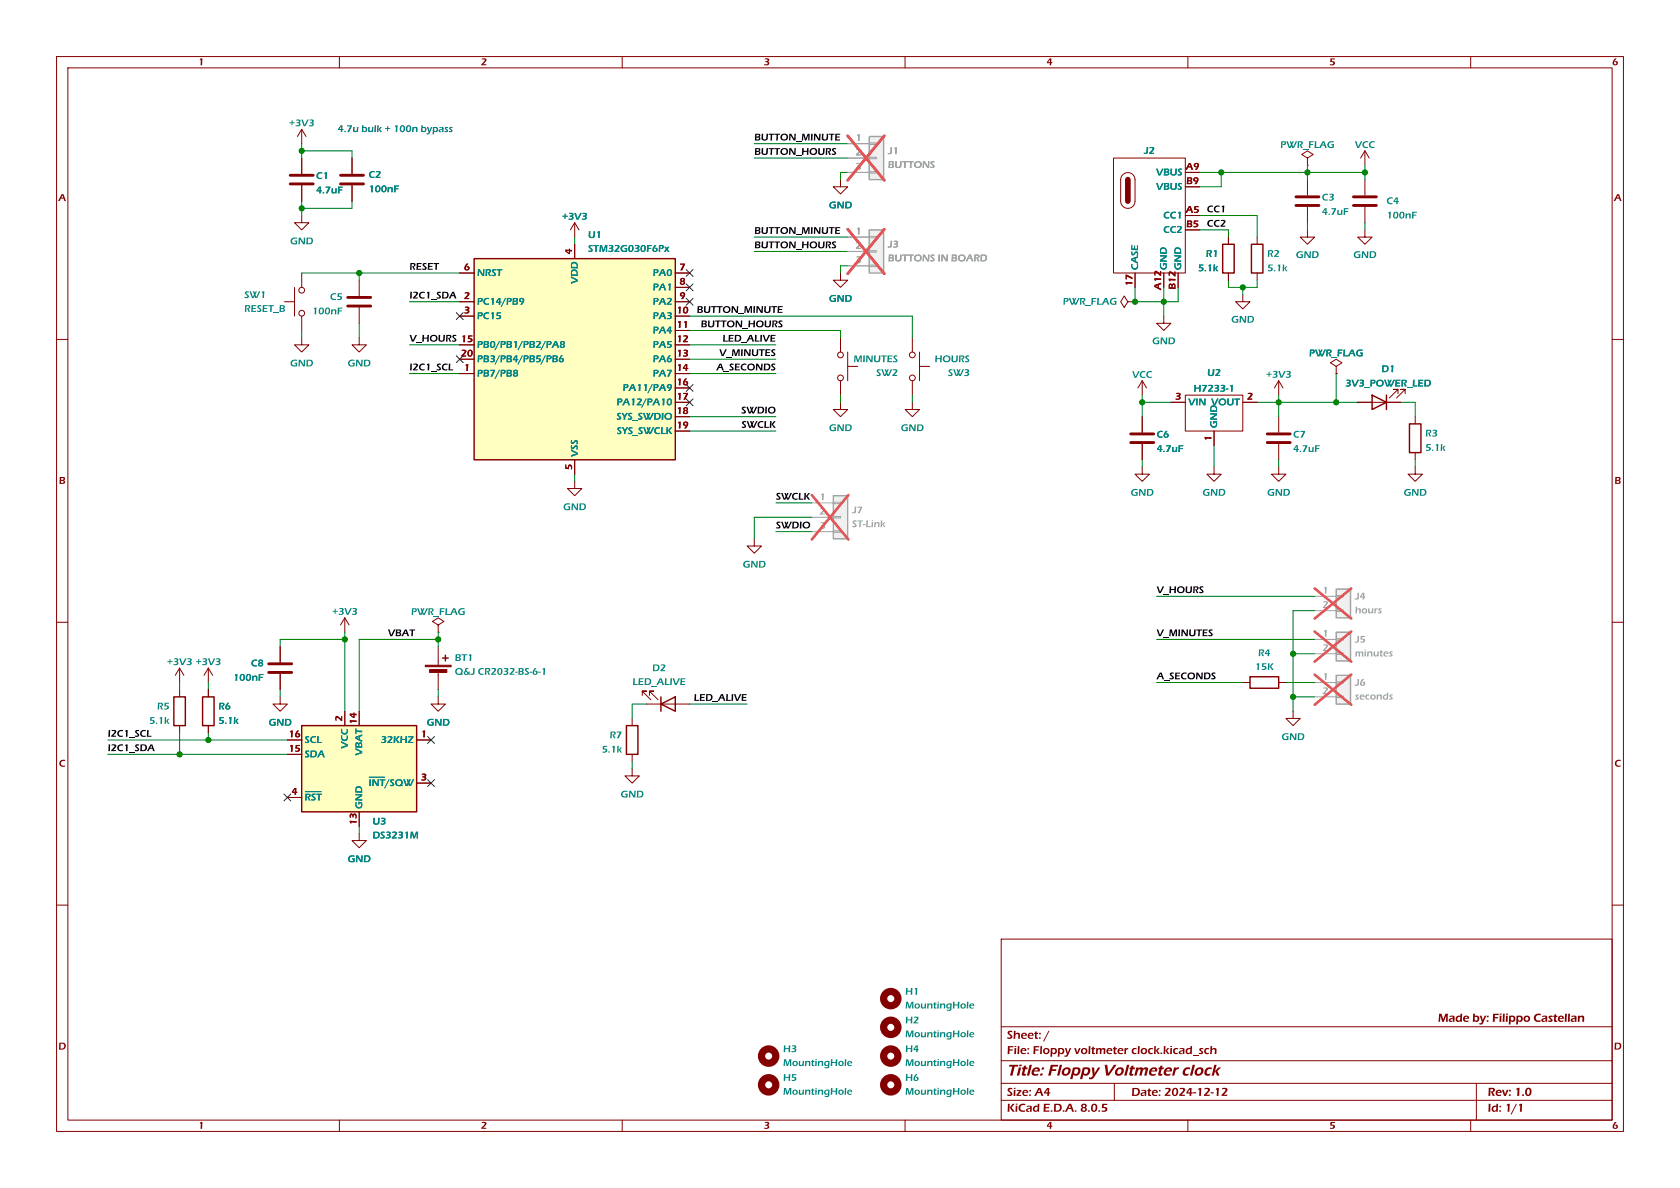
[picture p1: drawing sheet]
<svg xmlns="http://www.w3.org/2000/svg" width="297mm" height="210mm" viewBox="0 0 297 210" stroke-linecap="round" stroke-linejoin="round" font-family="sans-serif">
<defs><g id="words">
<text font-size="2.8" fill="#840000" x="178" y="190.9">Title:FloppyVoltmeter clock</text>
<g font-size="2.1" fill="#840000">
<text x="178" y="184.2">Sheet: /</text>
<text x="254.2" y="181.2">Made by: Filippo Castellan</text>
<text x="178" y="186.9">File: Floppy voltmeter</text>
<text x="200" y="186.9">clock.kicad_sch</text>
<text x="178" y="197.1">KiCad E.D.A. 8.0.5</text>
<text x="178" y="194.3">Size:A4</text>
<text x="200" y="194.3">Date: 2024-12-12</text>
<text x="263" y="194.3">Rev:1.0</text>
<text x="263" y="197.1">Id: 1/1</text>
</g>
<g font-size="1.8" fill="#840000">
<text x="35" y="12.1">1</text>
<text x="85" y="12.1">2</text>
<text x="135" y="12.1">3</text>
<text x="185" y="12.1">4</text>
<text x="235" y="12.1">5</text>
<text x="285" y="12.1">6</text>
<text x="209.6" y="30.2">A9</text>
<text x="209.7" y="32.8">B9</text>
<text x="10.3" y="36.1">A</text>
<text x="209.6" y="37.8">A5</text>
<text x="209.7" y="40.4">B5</text>
<text x="285.3" y="36.1">A</text>
<text x="101.3" y="45" transform="rotate(-90 101.3 45)">4</text>
<text x="82" y="53.1">2</text>
<text x="82" y="48">6</text>
<text x="120.1" y="48">7</text>
<text x="120.1" y="50.5">8</text>
<text x="120.1" y="53.1">9</text>
<text x="200.4" y="50.6" transform="rotate(-90 200.4 50.6)">17</text>
<text x="205.5" y="51.3" transform="rotate(-90 205.5 51.3)">A12</text>
<text x="208" y="51.2" transform="rotate(-90 208 51.2)">B12</text>
<text x="82" y="55.6">3</text>
<text x="119.6" y="55.6">10</text>
<text x="119.6" y="58.2">11</text>
<text x="81.5" y="63.2">20</text>
<text x="81.5" y="60.7">15</text>
<text x="82" y="65.8">1</text>
<text x="119.6" y="60.7">12</text>
<text x="119.6" y="63.2">13</text>
<text x="119.6" y="65.8">14</text>
<text x="119.6" y="68.3">16</text>
<text x="119.6" y="70.9">17</text>
<text x="207.7" y="70.9">3</text>
<text x="220.4" y="70.9">2</text>
<text x="119.6" y="73.4">18</text>
<text x="119.6" y="75.9">19</text>
<text x="101.3" y="83.1" transform="rotate(-90 101.3 83.1)">5</text>
<text x="214.4" y="78" transform="rotate(-90 214.4 78)">1</text>
<text x="10.4" y="86.1">B</text>
<text x="285.4" y="86.1">B</text>
<text x="51" y="130.6">16</text>
<text x="60.7" y="127.5" transform="rotate(-90 60.7 127.5)">2</text>
<text x="63.2" y="128.1" transform="rotate(-90 63.2 128.1)">14</text>
<text x="74.4" y="130.6">1</text>
<text x="10.4" y="136.1">C</text>
<text x="51" y="133.1">15</text>
<text x="285.4" y="136.1">C</text>
<text x="51.5" y="140.7">4</text>
<text x="74.4" y="138.2">3</text>
<text x="63.2" y="145.9" transform="rotate(-90 63.2 145.9)">13</text>
<text x="10.3" y="186.1">D</text>
<text x="285.3" y="186.1">D</text>
<text x="35" y="200.1">1</text>
<text x="85" y="200.1">2</text>
<text x="135" y="200.1">3</text>
<text x="185" y="200.1">4</text>
<text x="235" y="200.1">5</text>
<text x="285" y="200.1">6</text>
</g>
<g font-size="1.8" fill="#008484">
<text x="51.1" y="22.8">+3V3</text>
<text x="202.2" y="27.7">J2</text>
<text x="226.3" y="26.7">PWR_FLAG</text>
<text x="239.5" y="26.7">VCC</text>
<text x="55.9" y="32.1">C1</text>
<text x="55.9" y="34.7">4.7uF</text>
<text x="65.2" y="31.9">C2</text>
<text x="65.2" y="34.5">100nF</text>
<text x="204.4" y="31.5">VBUS</text>
<text x="204.4" y="34.1">VBUS</text>
<text x="233.7" y="36">C3</text>
<text x="99.3" y="39.3">+3V3</text>
<text x="146.5" y="37.3">GND</text>
<text x="205.6" y="39.1">CC1</text>
<text x="205.6" y="41.7">CC2</text>
<text x="233.7" y="38.5">4.7uF</text>
<text x="245.1" y="36.6">C4</text>
<text x="245.1" y="39.1">100nF</text>
<text x="51.3" y="43.7">GND</text>
<text x="104" y="45">STM32G030F6Px</text>
<text x="104" y="42.6">U1</text>
<text x="201.7" y="47.8" transform="rotate(-90 201.7 47.8)">CASE</text>
<text x="206.8" y="47.8" transform="rotate(-90 206.8 47.8)">GND</text>
<text x="209.3" y="47.8" transform="rotate(-90 209.3 47.8)">GND</text>
<text x="213.2" y="45.9">R1</text>
<text x="224" y="45.9">R2</text>
<text x="229.1" y="46.1">GND</text>
<text x="239.3" y="46.1">GND</text>
<text x="43.2" y="53.2">SW1</text>
<text x="58.3" y="53.5">C5</text>
<text x="84.3" y="49.3">NRST</text>
<text x="102.6" y="50.2" transform="rotate(-90 102.6 50.2)">VDD</text>
<text x="115.4" y="49.3">PA0</text>
<text x="115.4" y="51.8">PA1</text>
<text x="146.5" y="53.9">GND</text>
<text x="211.8" y="48.5">5.1k</text>
<text x="224" y="48.5">5.1k</text>
<text x="43.2" y="55.6">RESET_B</text>
<text x="55.2" y="56.1">100nF</text>
<text x="84.3" y="54.4">PC14/PB9</text>
<text x="84.3" y="56.9">PC15</text>
<text x="115.4" y="56.9">PA3</text>
<text x="115.4" y="59.5">PA4</text>
<text x="115.4" y="54.4">PA2</text>
<text x="187.9" y="54.4">PWR_FLAG</text>
<text x="217.7" y="57.5">GND</text>
<text x="51.3" y="65.3">GND</text>
<text x="61.5" y="65.3">GND</text>
<text x="84.3" y="62">PB0/PB1/PB2/PA8</text>
<text x="84.3" y="64.5">PB3/PB4/PB5/PB6</text>
<text x="115.4" y="62">PA5</text>
<text x="115.4" y="64.5">PA6</text>
<text x="150.9" y="64.5">MINUTES</text>
<text x="165.2" y="64.5">HOURS</text>
<text x="203.7" y="61.4">GND</text>
<text x="231.4" y="63.5">PWR_FLAG</text>
<text x="84.3" y="67.1">PB7/PB8</text>
<text x="110.1" y="69.6">PA11/PA9</text>
<text x="115.4" y="67.1">PA7</text>
<text x="154.9" y="67">SW2</text>
<text x="167.6" y="67">SW3</text>
<text x="200.1" y="67.3">VCC</text>
<text x="211" y="69.7">H7233-1</text>
<text x="213.4" y="67">U2</text>
<text x="223.8" y="67.3">+3V3</text>
<text x="237.8" y="68.8">3V3_POWER_LED</text>
<text x="244.2" y="66.3">D1</text>
<text x="109" y="74.7">SYS_SWDIO</text>
<text x="109" y="72.2">PA12/PA10</text>
<text x="109" y="77.2">SYS_SWCLK</text>
<text x="146.5" y="76.7">GND</text>
<text x="159.2" y="76.7">GND</text>
<text x="204.5" y="77.9">C6</text>
<text x="210.1" y="72.2">VIN VOUT</text>
<text x="215.7" y="75.7" transform="rotate(-90 215.7 75.7)">GND</text>
<text x="228.6" y="77.9">C7</text>
<text x="252" y="77.7">R3</text>
<text x="102.6" y="80.8" transform="rotate(-90 102.6 80.8)">VSS</text>
<text x="204.5" y="80.4">4.7uF</text>
<text x="228.6" y="80.4">4.7uF</text>
<text x="252" y="80.2">5.1k</text>
<text x="199.9" y="88.1">GND</text>
<text x="212.6" y="88.1">GND</text>
<text x="224" y="88.1">GND</text>
<text x="248.1" y="88.1">GND</text>
<text x="99.6" y="90.7">GND</text>
<text x="131.3" y="100.8">GND</text>
<text x="58.7" y="109.2">+3V3</text>
<text x="72.7" y="109.2">PWR_FLAG</text>
<text x="29.5" y="118.1">+3V3 +3V3</text>
<text x="44.4" y="118.3">C8</text>
<text x="80.4" y="117.3">BT1</text>
<text x="80.4" y="119.8">Q&amp;J CR2032-BS-6-1</text>
<text x="115.3" y="119.2">D2</text>
<text x="221.8" y="118.9">15K</text>
<text x="222.4" y="116.5">R4</text>
<text x="27.8" y="125.9">R5</text>
<text x="38.6" y="125.9">R6</text>
<text x="41.2" y="120.8">100nF</text>
<text x="111.8" y="121.6">LED_ALIVE</text>
<text x="26.4" y="128.5">5.1k</text>
<text x="38.6" y="128.5">5.1k</text>
<text x="47.5" y="128.8">GND</text>
<text x="53.8" y="131.8">SCL</text>
<text x="67.3" y="131.8">32KHZ</text>
<text x="75.4" y="128.8">GND</text>
<text x="107.8" y="131">R7</text>
<text x="226.6" y="131.3">GND</text>
<text x="53.8" y="134.4">SDA</text>
<text x="62" y="132.3" transform="rotate(-90 62 132.3)">VCC</text>
<text x="64.5" y="133.6" transform="rotate(-90 64.5 133.6)">VBAT</text>
<text x="106.4" y="133.5">5.1k</text>
<text x="53.8" y="142">~{RST}</text>
<text x="64.5" y="143" transform="rotate(-90 64.5 143)">GND</text>
<text x="65.2" y="139.5">~{INT}/SQW</text>
<text x="109.7" y="141.5">GND</text>
<text x="65.9" y="148.7">DS3231M</text>
<text x="65.9" y="146.3">U3</text>
<text x="61.5" y="152.9">GND</text>
<text x="160" y="176.3">H1</text>
<text x="160" y="178.8">MountingHole</text>
<text x="160" y="181.4">H2</text>
<text x="160" y="183.9">MountingHole</text>
<text x="138.4" y="191.6">H5</text>
<text x="138.4" y="186.5">H3</text>
<text x="138.4" y="188.9">MountingHole</text>
<text x="160" y="191.6">H6</text>
<text x="160" y="186.5">H4</text>
<text x="160" y="188.9">MountingHole</text>
<text x="138.4" y="194">MountingHole</text>
<text x="160" y="194">MountingHole</text>
</g>
<text font-size="1.8" fill="#0000c2" x="59.7" y="23.6">4.7u bulk + 100n bypass</text>
<g font-size="1.8">
<text x="133.3" y="27.6">BUTTON_HOURS</text>
<text x="133.3" y="25.1">BUTTON_MINUTE</text>
<text x="133.3" y="41.6">BUTTON_MINUTE</text>
<text x="213.4" y="37.8">CC1</text>
<text x="213.4" y="40.3">CC2</text>
<text x="72.4" y="47.9">RESET</text>
<text x="133.3" y="44.1">BUTTON_HOURS</text>
<text x="72.4" y="53">I2C1_SDA</text>
<text x="123.2" y="55.5">BUTTON_MINUTE</text>
<text x="123.9" y="58.1">BUTTON_HOURS</text>
<text x="72.4" y="60.6">V_HOURS 15</text>
<text x="72.4" y="65.7">I2C1_SCL</text>
<text x="126.6" y="65.7">A_SECONDS</text>
<text x="127.2" y="63.2">V_MINUTES</text>
<text x="127.7" y="60.6">LED_ALIVE</text>
<text x="131" y="73.3">SWDIO</text>
<text x="131.1" y="75.9">SWCLK</text>
<text x="137.2" y="88.6">SWCLK</text>
<text x="137.2" y="93.6">SWDIO</text>
<text x="204.5" y="105.1">V_HOURS</text>
<text x="68.6" y="112.7">VBAT</text>
<text x="204.5" y="112.7">V_MINUTES</text>
<text x="122.6" y="124.1">LED_ALIVE</text>
<text x="204.5" y="120.3">A_SECONDS</text>
<text x="19" y="130.5">I2C1_SCL</text>
<text x="19" y="133">I2C1_SDA</text>
</g>
<g font-size="1.8" fill="#a1a1a1">
<text x="151.2" y="25.1">1</text>
<text x="151.2" y="27.7">2</text>
<text x="157" y="27.7">J1</text>
<text x="151.2" y="30.2">3</text>
<text x="157" y="30.2">BUTTONS</text>
<text x="151.2" y="41.7">1</text>
<text x="151.2" y="44.2">2</text>
<text x="151.2" y="46.7">3</text>
<text x="157" y="44.3">J3</text>
<text x="157" y="46.7">BUTTONS IN BOARD</text>
<text x="144.9" y="88.6">1</text>
<text x="144.9" y="91.2">2</text>
<text x="144.9" y="93.7">3</text>
<text x="150.6" y="91.2">J7</text>
<text x="150.6" y="93.7">ST-Link</text>
<text x="233.8" y="105.2">1</text>
<text x="233.8" y="107.7">2</text>
<text x="239.5" y="106.5">J4</text>
<text x="233.8" y="112.8">1</text>
<text x="239.5" y="108.9">hours</text>
<text x="233.8" y="115.3">2</text>
<text x="239.5" y="114.1">J5</text>
<text x="239.5" y="116.6">minutes</text>
<text x="233.8" y="120.4">1</text>
<text x="233.8" y="122.9">2</text>
<text x="239.5" y="121.7">J6</text>
<text x="239.5" y="124.2">seconds</text>
</g>
</g></defs>
<g fill="none" stroke="#840000" stroke-width=".18">
<path d="M10 10h277v190h-277zM12 12h273v186h-273zM60 10v2M110 10v2M160 10v2M210 10v2M260 10v2M10 60h2M285 60h2M10 110h2M285 110h2M10 160h2"/>
<path d="M285 160h2M177 166h108v32h-108zM60 198v2M110 198v2M160 198v2M177 194.5h108M177 191.5h108M177 187.5h108M210 198v2M260 198v2"/>
</g>
<path d="M198.8 185.3h.3v.1l.3-.1 .1 .1a.65 .65 0 0 0-.4 .9h-.3z" fill="#840000"/>
<g fill="none" stroke="#840000" stroke-width=".18">
<path d="M101.6 39.4l-.8 1.2M101.6 39.4v2.5M101.6 39.4l.8 1.2M231.1 27.9l1.1-.6-1.1-.6-1 .6 1 .6v1.3M231.1 29.2h.1M231.1 31.8v2.7M231.1 36.6v2.8M241.3 26.7l-.8 1.2M241.3 26.7v2.5M241.3 26.7l.8 1.2M201.9 67.3l-.7 1.3M201.9 67.3v2.6"/>
<path d="M201.9 67.3l.8 1.3M177 181.5h108M197 191.5v3M261 191.5v6.5"/>
</g>
<path d="M229.1 36.3h4.1M229.1 34.8h4.1" fill="none" stroke="#840000" stroke-width=".51"/>
<path d="M83.8 45.7h35.6v35.6h-35.6z" fill="#ffffc2"/>
<path d="M83.8 45.7h35.6v35.6h-35.6z" fill="none" stroke="#840000" stroke-width=".25"/>
<path d="M119.4 58.4h2.5M81.3 66h2.5" fill="none" stroke="#840000" stroke-width=".18"/>
<g fill="#008484">
<path d="M99.1 60.4a.38 .38 0 0 1 .6-.1 .38 .38 0 0 1 0 .6 .38 .38 0 0 1 .1 .5 .38 .38 0 0 1-.6 .1l-.2-.3 .2-.1a.22 .22 0 0 0 .3 .2 .22 .22 0 0 0 0-.3 .22 .22 0 0 0-.3 .1h-.2l.2-.2-.2-.3h.2a.19 .19 0 0 0 .3 .2 .19 .19 0 0 0 0-.3 .19 .19 0 0 0-.3 .1h-.2z"/>
<path d="M118 68.1a.5 .5 0 0 1 .7-.1 .5 .5 0 0 1-.1 .8l-.2 .3h-.3l.2-.3a.39 .39 0 0 0 .2-.4 .39 .39 0 0 0-.2-.3l-.1 .3 .2 .1a.32 .32 0 0 1-.4 0 .32 .32 0 0 1 0-.4z"/>
<path d="M118 70.6a.58 .58 0 0 1 .8 .3 .58 .58 0 0 1-.3 .7 .45 .45 0 0 1-.6-.5h.2a.25 .25 0 0 0 .3 .4 .25 .25 0 0 0 .2-.4 .25 .25 0 0 0-.1-.4 .25 .25 0 0 0-.4 .1v.3h-.2z"/>
</g>
<path d="M81.3 53.3h2.5M81.3 55.9h2.5M81.3 48.3h2.5M101.6 43.2v2.5M119.4 53.3h2.5M119.4 48.3h2.5M119.4 50.8h2.5M101.6 81.3v2.5" fill="none" stroke="#840000" stroke-width=".18"/>
<path d="M153.7 40.6h2.5v7.7h-2.5z" fill="#f0f0f0"/>
<path d="M149.9 41.9h3.8M149.9 44.5h3.8M149.9 47h3.8M153.7 46.9h1.2v.2h-1.2zM153.7 44.3h1.2v.3h-1.2zM153.7 41.8h1.2v.2h-1.2z" fill="none" stroke="#a1a1a1" stroke-width=".18"/>
<path d="M153.7 40.6h2.5v7.7h-2.5z" fill="none" stroke="#a1a1a1" stroke-width=".25"/>
<path d="M149.9 40.5l6.4 7.9M156.3 40.5l-6.4 7.9" fill="none" stroke="#e65255" stroke-width=".46"/>
<path d="M153.7 24.1h2.5v7.7h-2.5z" fill="#f0f0f0"/>
<path d="M149.9 25.4h3.8M149.9 27.9h3.8M149.9 30.5h3.8M153.7 30.4h1.2v.2h-1.2zM153.7 27.8h1.2v.3h-1.2zM153.7 25.3h1.2v.2h-1.2z" fill="none" stroke="#a1a1a1" stroke-width=".18"/>
<path d="M153.7 24.1h2.5v7.7h-2.5z" fill="none" stroke="#a1a1a1" stroke-width=".25"/>
<path d="M149.9 24l6.4 7.9M156.3 24l-6.4 7.9" fill="none" stroke="#e65255" stroke-width=".46"/>
<g fill="none" stroke="#840000" stroke-width=".18">
<path d="M148.6 31.8v1.2h1.3l-1.3 1.3-1.3-1.3h1.3M161.3 59.7v2.5M199.4 53.3l-.6-1-.7 1 .7 1.1 .6-1.1h1.3M200.7 53.3h.1M219.7 52.1v1.2h1.3l-1.3 1.3-1.3-1.3h1.3M161.3 67.3v2.6M162.6 64.8h1.7M162.6 62.2v5.1M236.2 64.8l1-.7-1-.6-1 .6 1 .7v1.2M236.2 66h.1"/>
<circle cx="161.3" cy="66.8" r=".51"/>
<circle cx="161.3" cy="62.7" r=".51"/>
</g>
<circle cx="135.9" cy="191.8" r="1.27" fill="none" stroke="#840000" stroke-width="1.3"/>
<path d="M149.9 192.7a.42 .42 0 0 1 .5-.1 .42 .42 0 0 1 .2 .5h-.6l.1 .2 .5 .1a.46 .46 0 0 1-.6 .1 .46 .46 0 0 1-.2-.5h.6l-.2-.2-.2 .2h-.2z" fill="#008484"/>
<g fill="#840000" stroke="#840000" stroke-width=".18">
<path d="M75.2 117.6h4.6v.3h-4.6z"/>
<path d="M75.9 118.4h3.1v.5h-3.1z"/>
</g>
<path d="M148.6 48.3v1.2h1.3l-1.3 1.3-1.3-1.3h1.3M231.1 40.6v1.3h1.3l-1.3 1.3-1.2-1.3h1.2M148.6 71.1v1.3h1.3l-1.3 1.3-1.3-1.3h1.3M31.7 118.1l-.7 1.3M31.7 118.1v2.6M31.7 118.1l.8 1.3M77.5 114.3v3.3M77.5 118.6v3.3M31.7 121.9v1.3M31.7 128.3v1.2M63.5 147.3v1.3h1.3l-1.3 1.3-1.3-1.3h1.3" fill="none" stroke="#840000" stroke-width=".18"/>
<path d="M78.2 116.3h1M78.7 115.8v1M30.7 123.2h2.1v5.1h-2.1z" fill="none" stroke="#840000" stroke-width=".25"/>
<path d="M53.3 128.3h20.4v15.2h-20.4z" fill="#ffffc2"/>
<path d="M216.2 43.2h2v5.1h-2zM221.2 43.2h2.1v5.1h-2.1zM53.3 128.3h20.4v15.2h-20.4z" fill="none" stroke="#840000" stroke-width=".25"/>
<g fill="none" stroke="#840000" stroke-width=".18">
<path d="M53.3 38.1v1.3h1.3l-1.3 1.2-1.2-1.2h1.2M62.2 27.9v2.8M62.2 32.8v2.8M196.8 27.9h12.7v20.4h-12.7zM198.5 30.9a1.27 1.27 0 0 1 1.3-.3 1.27 1.27 0 0 1 .9 1.2v3.8a1.27 1.27 0 0 1-1.3 1.2 1.27 1.27 0 0 1-1.3-1.2v-3.9zM50.3 53.3h1.8M52.1 50.8v5.1M53.3 48.3v2.5M53.3 55.9v2.5M205.7 55.9v1.3h1.3l-1.3 1.2-1.2-1.2h1.2M217.2 41.9v1.3M217.2 48.3v1.2"/>
<path d="M222.2 41.9v1.3M222.2 48.3v1.2M161.3 71.1v1.3h1.3l-1.3 1.3-1.3-1.3h1.3M61 109.2v2.6M61 109.2l-.8 1.3M61 109.2l.7 1.3M77.5 110.5l1-.6-1-.7-1 .7 1 .6v1.3M77.5 111.8h.1M61 125.7v2.6M73.7 130.8h2.5M73.7 138.4h2.5M77.5 123.2v1.3h1.2l-1.2 1.2-1.3-1.2h1.3"/>
<path d="M50.8 141h2.5"/>
<circle cx="53.3" cy="51.3" r=".51"/>
<circle cx="53.3" cy="55.4" r=".51"/>
</g>
<path d="M54 139.9h2.8M65.3 137.4h2.7" fill="none" stroke="#008484" stroke-width=".18"/>
<path d="M60.2 32.5h4.1M60.2 31h4.1" fill="none" stroke="#840000" stroke-width=".51"/>
<path d="M199.4 31.8v3.8" fill="none" stroke="#840000" stroke-width="1"/>
<circle cx="135.9" cy="186.7" r="1.27" fill="none" stroke="#840000" stroke-width="1.3"/>
<path d="M149.9 187.6a.42 .42 0 0 1 .5-.1 .42 .42 0 0 1 .2 .5h-.6l.1 .3h.5a.46 .46 0 0 1-.6 .1 .46 .46 0 0 1-.2-.5h.6l-.2-.2-.2 .2h-.2z" fill="#008484"/>
<path d="M63.5 59.7v1.3h-1.3l1.3 1.2 1.3-1.2h-1.3" fill="none" stroke="#840000" stroke-width=".18"/>
<path d="M147.3 87.6h2.6v7.7h-2.6z" fill="#f0f0f0"/>
<path d="M143.5 88.9h3.8M143.5 91.4h3.8M143.5 94h3.8M147.3 93.9h1.3v.2h-1.3zM147.3 91.3h1.3v.3h-1.3zM147.3 88.8h1.3v.2h-1.3z" fill="none" stroke="#a1a1a1" stroke-width=".18"/>
<path d="M147.3 87.6h2.6v7.7h-2.6z" fill="none" stroke="#a1a1a1" stroke-width=".25"/>
<path d="M143.5 87.5l6.5 7.9M150 87.5l-6.5 7.9" fill="none" stroke="#e65255" stroke-width=".46"/>
<path d="M239.3 36.3h4M239.3 34.8h4" fill="none" stroke="#840000" stroke-width=".51"/>
<path d="M241.3 31.8v2.7M241.3 36.6v2.8M241.3 40.6v1.3h1.3l-1.3 1.3-1.3-1.3h1.3" fill="none" stroke="#840000" stroke-width=".18"/>
<circle cx="157.5" cy="191.8" r="1.27" fill="none" stroke="#840000" stroke-width="1.3"/>
<path d="M171.5 192.7a.42 .42 0 0 1 .5-.1 .42 .42 0 0 1 .2 .5h-.6l.1 .2 .5 .1a.46 .46 0 0 1-.6 .1 .46 .46 0 0 1-.2-.5h.6l-.2-.2-.2 .2h-.2z" fill="#008484"/>
<circle cx="157.5" cy="181.6" r="1.27" fill="none" stroke="#840000" stroke-width="1.3"/>
<path d="M171.5 182.6a.42 .42 0 0 1 .5-.1 .42 .42 0 0 1 .2 .4h-.6l.1 .3h.5a.46 .46 0 0 1-.6 .1 .46 .46 0 0 1-.2-.5h.6l-.2-.2-.2 .2h-.2z" fill="#008484"/>
<path d="M51.3 32.5h4.1M51.3 31h4.1M61.5 54.1h4M61.5 52.6h4" fill="none" stroke="#840000" stroke-width=".51"/>
<path d="M53.3 27.9v2.8M53.3 32.8v2.8M53.3 59.7v1.3h1.3l-1.3 1.2-1.2-1.2h1.2M63.5 49.5v2.8M63.5 54.4v2.8" fill="none" stroke="#840000" stroke-width=".18"/>
<circle cx="157.5" cy="176.5" r="1.27" fill="none" stroke="#840000" stroke-width="1.3"/>
<path d="M171.5 177.5a.42 .42 0 0 1 .5-.1 .42 .42 0 0 1 .2 .4h-.6l.1 .3h.5a.46 .46 0 0 1-.6 .2 .46 .46 0 0 1-.2-.6h.6l-.2-.2-.2 .2h-.2z" fill="#008484"/>
<g fill="none" stroke="#840000" stroke-width=".18">
<path d="M53.3 22.9l-.7 1.2M53.3 22.9v2.5M53.3 22.9l.8 1.2M148.6 59.7v2.5M148.6 67.3v2.6M149.9 64.8h1.7M149.9 62.2v5.1M101.6 85.1v1.3h1.3l-1.3 1.2-1.3-1.2h1.3M133.3 95.3v1.2h1.3l-1.3 1.3-1.2-1.3h1.2"/>
<circle cx="148.6" cy="62.7" r=".51"/>
<circle cx="148.6" cy="66.8" r=".51"/>
</g>
<circle cx="157.5" cy="186.7" r="1.27" fill="none" stroke="#840000" stroke-width="1.3"/>
<path d="M171.5 187.6a.42 .42 0 0 1 .5-.1 .42 .42 0 0 1 .2 .5h-.6l.1 .3h.5a.46 .46 0 0 1-.6 .1 .46 .46 0 0 1-.2-.5h.6l-.2-.2-.2 .2h-.2z" fill="#008484"/>
<g fill="none" stroke="#840000" stroke-width=".18">
<path d="M201.9 73.7v2.8M201.9 78.5v2.8M207 71.1h2.5M209.5 69.9h10.2v6.3h-10.2zM214.6 76.2v2.5M219.7 71.1h2.5M226.1 67.3v2.6M226.1 73.7v2.8M226.1 78.5v2.8M226.1 67.3l-.8 1.3M226.1 67.3l.7 1.3M240 71.1h7.6"/>
<path d="M247.1 69.6v-.8h-.7h.7l-1.5 1.6M248.4 69.6v-.8h-.8h.8l-1.5 1.6M201.9 82.6v1.2h1.3l-1.3 1.3-1.2-1.3h1.2M214.6 82.6v1.2h1.3l-1.3 1.3-1.2-1.3h1.2M226.1 82.6v1.2h1.2l-1.2 1.3-1.3-1.3h1.3M111.8 135.9v1.3h-1.3l1.3 1.2 1.2-1.2h-1.2M111.8 127v1.3M111.8 133.4v1.2M113.5 122.9v-.7h.8h-.8l1.6 1.5M114.3 124.5h7.6M114.8 122.9v-.7h.8h-.8l1.5 1.5M219.7 120.7h1.3"/>
<path d="M226.1 120.7h1.2M228.6 125.7v1.3h1.3l-1.3 1.3-1.3-1.3h1.3"/>
</g>
<path d="M199.9 78.2h4.1M199.9 76.7h4.1M224 78.2h4.1M224 76.7h4.1" fill="none" stroke="#840000" stroke-width=".51"/>
<path d="M242.6 69.9l2.5 1.2-2.5 1.3zM245.1 69.9v2.5M221 119.6h5.1v2.1h-5.1zM110.7 128.3h2.1v5.1h-2.1zM116.8 124.5l2.6-1.3v2.5zM116.8 123.2v2.5" fill="none" stroke="#840000" stroke-width=".25"/>
<path d="M236.2 111.8h2.6v5h-2.6z" fill="#f0f0f0"/>
<path d="M232.4 113h3.8M232.4 115.6h3.8M236.2 115.4h1.3v.3h-1.3zM236.2 112.9h1.3v.3h-1.3z" fill="none" stroke="#a1a1a1" stroke-width=".18"/>
<path d="M236.2 111.8h2.6v5h-2.6z" fill="none" stroke="#a1a1a1" stroke-width=".25"/>
<path d="M232.4 111.6l6.5 5.4M238.9 111.6l-6.5 5.4" fill="none" stroke="#e65255" stroke-width=".46"/>
<path d="M236.2 104.1h2.6v5.1h-2.6z" fill="#f0f0f0"/>
<path d="M232.4 105.4h3.8M232.4 108h3.8M236.2 107.8h1.3v.3h-1.3zM236.2 105.3h1.3v.2h-1.3z" fill="none" stroke="#a1a1a1" stroke-width=".18"/>
<path d="M236.2 104.1h2.6v5.1h-2.6z" fill="none" stroke="#a1a1a1" stroke-width=".25"/>
<path d="M232.4 104l6.5 5.3M238.9 104l-6.5 5.3" fill="none" stroke="#e65255" stroke-width=".46"/>
<path d="M236.2 119.4h2.6v5.1h-2.6z" fill="#f0f0f0"/>
<path d="M232.4 120.7h3.8M232.4 123.2h3.8M236.2 123.1h1.3v.2h-1.3zM236.2 120.5h1.3v.3h-1.3z" fill="none" stroke="#a1a1a1" stroke-width=".18"/>
<path d="M236.2 119.4h2.6v5.1h-2.6z" fill="none" stroke="#a1a1a1" stroke-width=".25"/>
<path d="M232.4 119.3l6.5 5.3M238.9 119.3l-6.5 5.3" fill="none" stroke="#e65255" stroke-width=".46"/>
<path d="M249.2 74.9h2v5.1h-2zM35.8 123.2h2v5.1h-2z" fill="none" stroke="#840000" stroke-width=".25"/>
<g fill="none" stroke="#840000" stroke-width=".18">
<path d="M119.4 58.4h2.5M217.2 41.9v1.3M217.2 48.3v1.2M81.3 66h2.5M236.2 66h.1M250.2 73.7v1.2M250.2 82.6v1.2h1.3l-1.3 1.3-1.3-1.3h1.3M250.2 80v1.3M36.8 118.1v2.6M36.8 118.1l-.7 1.3M36.8 118.1l.8 1.3M49.5 114.3v2.8"/>
<path d="M49.5 119.1v2.8M36.8 121.9v1.3M36.8 128.3v1.2M49.5 123.2v1.3h1.3l-1.3 1.2-1.2-1.2h1.2"/>
</g>
<path d="M47.5 118.9h4.1M47.5 117.3h4.1" fill="none" stroke="#840000" stroke-width=".51"/>
<g fill="none" stroke="#008400" stroke-width=".18">
<path d="M53.3 25.4v2.5M53.3 35.6v2.5M53.3 26.7h8.9v1.2M62.2 35.6v1.2h-8.9M133.3 25.4h16.6M133.3 27.9h16.6M149.9 30.5h-1.3v1.3M212.1 30.5h29.2M212.1 38.1h10.1v3.8M215.9 30.5v2.5h-3.8M231.1 29.2v2.6M231.1 39.4v1.2"/>
<path d="M241.3 29.2v2.6M241.3 39.4v1.2M53.3 58.4v1.3M53.3 48.3h28M63.5 48.3v1.2M63.5 57.2v2.5M72.4 53.3h8.9M101.6 41.9v1.3M121.9 55.9h39.4v3.8M121.9 58.4h26.7v1.3M133.3 44.5h16.6M133.3 41.9h16.6"/>
<path d="M149.9 47h-1.3v1.3M200.7 50.8v2.5h7.6v-2.5M205.7 50.8v5.1M212.1 40.6h5.1v1.3M217.2 49.5v1.3h5v-1.3M219.7 50.8v1.3M72.4 66h8.9M72.4 61h8.9M121.9 66h15.3M121.9 61h15.3M121.9 63.5h15.3M121.9 73.7h15.3"/>
<path d="M121.9 76.2h15.3M148.6 69.9v1.2M161.3 69.9v1.2M201.9 71.1h5.1M201.9 69.9v3.8M214.6 78.7v3.9M222.2 71.1h17.8M226.1 69.9v3.8M236.2 66v5.1M247.6 71.1h2.6v2.6M101.6 83.8v1.3M137.2 94h6.3"/>
<path d="M137.2 88.9h6.3M143.5 91.4h-10.2v3.9M201.9 81.3v1.3M226.1 81.3v1.3M250.2 81.3v1.3M61 113h-11.5v1.3M61 111.8v13.9M77.5 111.8v2.5M77.5 113h-14v12.7M204.5 113h27.9M204.5 105.4h27.9M228.6 115.6h3.8"/>
<path d="M232.4 108h-3.8v17.7M19 133.4h31.8M19 130.8h31.8M31.7 120.7v1.2M31.7 129.5v3.9M36.8 120.7v1.2M36.8 129.5v1.3M49.5 121.9v1.3M77.5 121.9v1.3M111.8 134.6v1.3M114.3 124.5h-2.5v2.5M121.9 124.5h10.2"/>
<path d="M204.5 120.7h15.2M227.3 120.7h5.1M228.6 123.2h3.8M63.5 146.1v1.2"/>
</g>
<g fill="none" stroke="#000084" stroke-width=".18">
<path d="M80.7 55.3l1.2 1.2M81.9 55.3l-1.2 1.2M121.3 47.7l1.2 1.2M121.3 50.2l1.2 1.2M121.3 52.7l1.2 1.2M122.5 47.7l-1.2 1.2M122.5 50.2l-1.2 1.2M122.5 52.7l-1.2 1.2M80.7 62.9l1.2 1.2M81.9 62.9l-1.2 1.2M121.3 70.5l1.2 1.2M121.3 68l1.2 1.2"/>
<path d="M122.5 70.5l-1.2 1.2M122.5 68l-1.2 1.2M75.6 137.8l1.2 1.2M75.6 130.2l1.2 1.2M76.8 137.8l-1.2 1.2M76.8 130.2l-1.2 1.2M50.2 140.4l1.2 1.2M51.4 140.4l-1.2 1.2"/>
</g>
<g fill="#008484">
<path d="M99.1 60.4a.38 .38 0 0 1 .6-.1 .38 .38 0 0 1 0 .6 .38 .38 0 0 1 .1 .5 .38 .38 0 0 1-.6 .1l-.2-.3 .2-.1a.22 .22 0 0 0 .3 .2 .22 .22 0 0 0 0-.3 .22 .22 0 0 0-.3 .1h-.2l.2-.2-.2-.3h.2a.19 .19 0 0 0 .3 .2 .19 .19 0 0 0 0-.3 .19 .19 0 0 0-.3 .1h-.2z"/>
<path d="M118 68.1a.5 .5 0 0 1 .7-.1 .5 .5 0 0 1-.1 .8l-.2 .3h-.3l.2-.3a.39 .39 0 0 0 .2-.4 .39 .39 0 0 0-.2-.3l-.1 .3 .2 .1a.32 .32 0 0 1-.4 0 .32 .32 0 0 1 0-.4z"/>
<path d="M118 70.6a.58 .58 0 0 1 .8 .3 .58 .58 0 0 1-.3 .7 .45 .45 0 0 1-.6-.5h.2a.25 .25 0 0 0 .3 .4 .25 .25 0 0 0 .2-.4 .25 .25 0 0 0-.1-.4 .25 .25 0 0 0-.4 .1v.3h-.2z"/>
</g>
<g fill="none" stroke="#840000" stroke-width=".18">
<path d="M53.3 27.9v2.8M53.3 32.8v2.8M62.2 27.9v2.8M62.2 32.8v2.8M81.3 53.3h2.5M81.3 55.9h2.5M81.3 48.3h2.5M101.6 43.2v2.5M119.4 53.3h2.5M119.4 48.3h2.5M119.4 50.8h2.5M201.9 73.7v2.8"/>
<path d="M201.9 78.5v2.8M207 71.1h2.5M214.6 76.2v2.5M219.7 71.1h2.5M240 71.1h2.6M245.1 71.1h2.5M101.6 81.3v2.5M49.5 114.3v2.8M49.5 119.1v2.8M36.8 121.9v1.3M36.8 128.3v1.2M61 125.7v2.6"/>
<path d="M73.7 130.8h2.5M73.7 138.4h2.5M50.8 141h2.5"/>
</g>
<path d="M149.9 25.4h3.8M149.9 27.9h3.8M149.9 30.5h3.8M149.9 41.9h3.8M149.9 44.5h3.8M149.9 47h3.8" fill="none" stroke="#a1a1a1" stroke-width=".18"/>
<path d="M149.9 24l6.4 7.9M156.3 24l-6.4 7.9M149.9 40.5l6.4 7.9M156.3 40.5l-6.4 7.9" fill="none" stroke="#e65255" stroke-width=".46"/>
<path d="M54 139.9h2.8M65.3 137.4h2.7" fill="none" stroke="#008484" stroke-width=".18"/>
<g fill="#008400" stroke="#008400" stroke-width=".18">
<circle cx="231.1" cy="30.5" r=".46"/>
<circle cx="219.7" cy="50.8" r=".46"/>
<circle cx="205.7" cy="53.3" r=".46"/>
<circle cx="215.9" cy="30.5" r=".46"/>
<circle cx="241.3" cy="30.5" r=".46"/>
<circle cx="200.7" cy="53.3" r=".46"/>
<circle cx="201.9" cy="71.1" r=".46"/>
<circle cx="77.5" cy="113" r=".46"/>
<circle cx="226.1" cy="71.1" r=".46"/>
<circle cx="236.2" cy="71.1" r=".46"/>
<circle cx="228.6" cy="115.6" r=".46"/>
<circle cx="228.6" cy="123.2" r=".46"/>
<circle cx="36.8" cy="130.8" r=".46"/>
<circle cx="31.7" cy="133.4" r=".46"/>
<circle cx="61" cy="113" r=".46"/>
<circle cx="53.3" cy="26.7" r=".46"/>
<circle cx="53.3" cy="36.8" r=".46"/>
<circle cx="63.5" cy="48.3" r=".46"/>
</g>
<use href="#words"/>
</svg>
